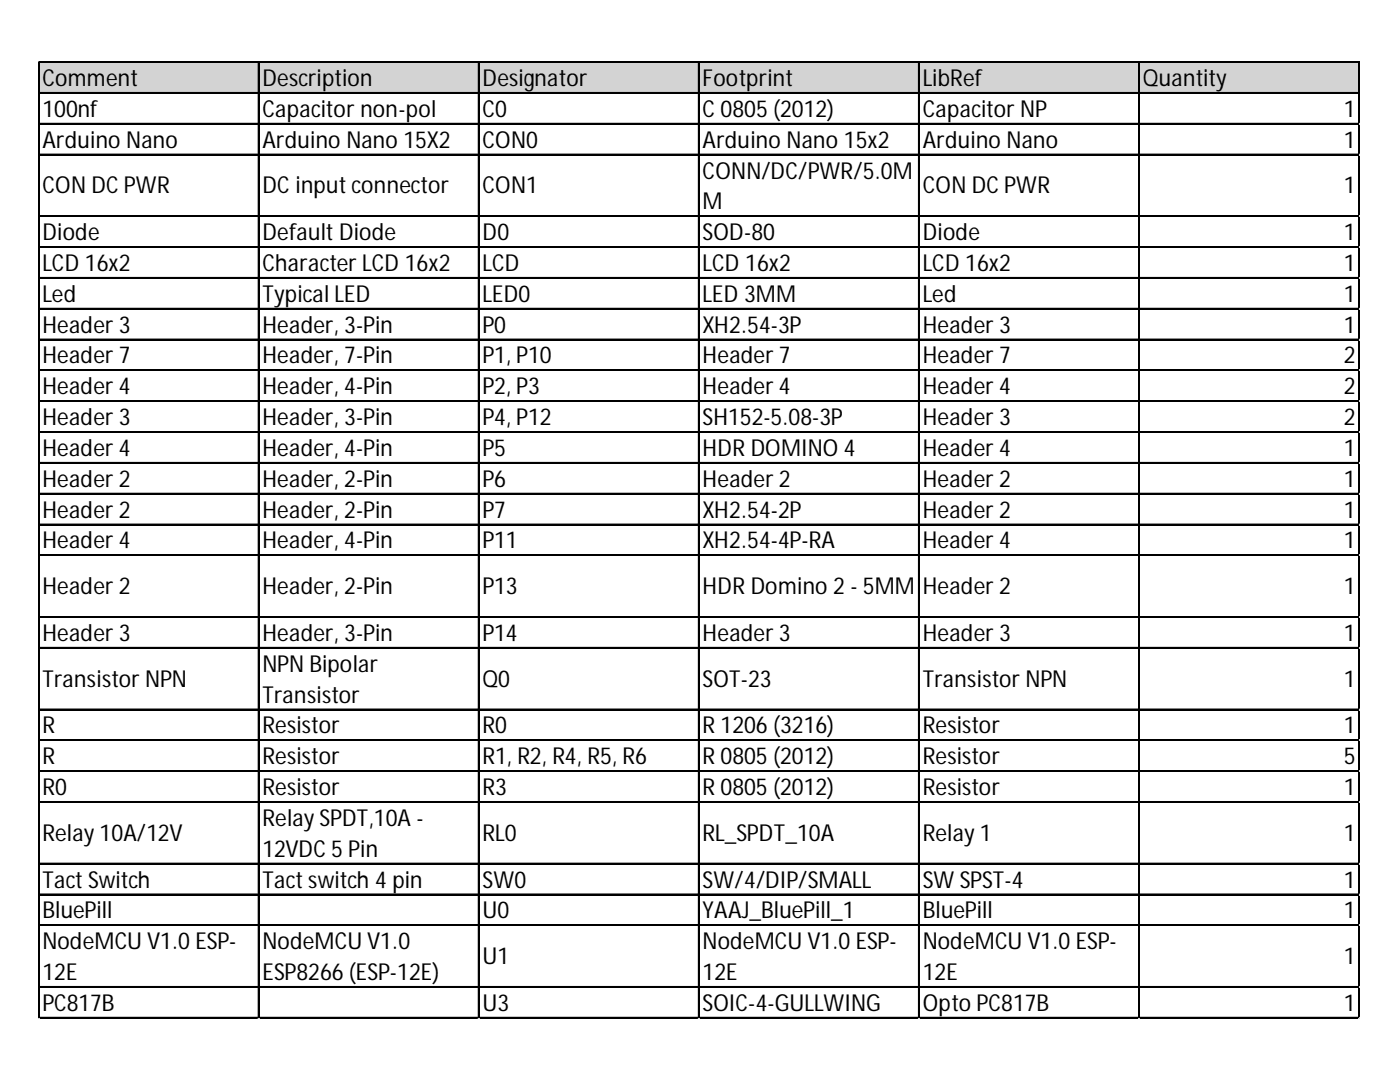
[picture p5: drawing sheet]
<svg xmlns="http://www.w3.org/2000/svg" width="279mm" height="216mm" viewBox="0 0 279 216" stroke-linecap="round" stroke-linejoin="round" font-family="sans-serif">
<defs><g id="words">
<g font-size="4.7">
<text x="8.5" y="17.2">Comment</text>
<text x="52.4" y="17.2">Description</text>
<text x="96.3" y="17.2">Designator</text>
<text x="140.2" y="17.2">Footprint</text>
<text x="184.1" y="17.2">LibRef</text>
<text x="228.1" y="17.2">Quantity</text>
<text x="8.5" y="23.3">100nf</text>
<text x="52.4" y="23.3">Capacitor non-pol</text>
<text x="96.3" y="23.3">C0</text>
<text x="140.2" y="23.3">C 0805 (2012)</text>
<text x="184.1" y="23.3">Capacitor NP</text>
<text x="268.2" y="23.3">1</text>
<text x="8.5" y="29.5">Arduino Nano</text>
<text x="52.4" y="29.5">Arduino Nano 15X2</text>
<text x="96.3" y="29.5">CON0</text>
<text x="140.2" y="29.5">Arduino Nano 15x2</text>
<text x="184.1" y="29.5">Arduino Nano</text>
<text x="268.2" y="29.5">1</text>
<text x="140.2" y="35.6">CONN/DC/PWR/5.0M</text>
<text x="8.5" y="38.6">CON DC PWR</text>
<text x="52.4" y="38.6">DC input connector</text>
<text x="96.3" y="38.6">CON1</text>
<text x="140.2" y="41.8">M</text>
<text x="184.1" y="38.6">CON DC PWR</text>
<text x="268.2" y="38.6">1</text>
<text x="8.5" y="47.9">Diode</text>
<text x="52.4" y="47.9">Default Diode</text>
<text x="96.3" y="47.9">D0</text>
<text x="140.2" y="47.9">SOD-80</text>
<text x="184.1" y="47.9">Diode</text>
<text x="268.2" y="47.9">1</text>
<text x="8.5" y="54.1">LCD 16x2</text>
<text x="52.4" y="54.1">Character LCD 16x2</text>
<text x="96.3" y="54.1">LCD</text>
<text x="140.2" y="54.1">LCD 16x2</text>
<text x="184.1" y="54.1">LCD 16x2</text>
<text x="268.2" y="54.1">1</text>
<text x="8.5" y="60.2">Led</text>
<text x="52.4" y="60.2">Typical LED</text>
<text x="96.3" y="60.2">LED0</text>
<text x="140.2" y="60.2">LED 3MM</text>
<text x="184.1" y="60.2">Led</text>
<text x="268.2" y="60.2">1</text>
<text x="8.5" y="66.4">Header 3</text>
<text x="52.4" y="66.4">Header, 3-Pin</text>
<text x="96.3" y="66.4">P0</text>
<text x="140.2" y="66.4">XH2.54-3P</text>
<text x="184.1" y="66.4">Header 3</text>
<text x="268.2" y="66.4">1</text>
<text x="8.5" y="72.5">Header 7</text>
<text x="52.4" y="72.5">Header, 7-Pin</text>
<text x="96.3" y="72.5">P1, P10</text>
<text x="140.2" y="72.5">Header 7</text>
<text x="184.1" y="72.5">Header 7</text>
<text x="268.2" y="72.5">2</text>
<text x="8.5" y="78.7">Header 4</text>
<text x="52.4" y="78.7">Header, 4-Pin</text>
<text x="96.3" y="78.7">P2, P3</text>
<text x="140.2" y="78.7">Header 4</text>
<text x="184.1" y="78.7">Header 4</text>
<text x="268.2" y="78.7">2</text>
<text x="8.5" y="84.8">Header 3</text>
<text x="52.4" y="84.8">Header, 3-Pin</text>
<text x="96.3" y="84.8">P4, P12</text>
<text x="140.2" y="84.8">SH152-5.08-3P</text>
<text x="184.1" y="84.8">Header 3</text>
<text x="268.2" y="84.8">2</text>
<text x="8.5" y="91">Header 4</text>
<text x="52.4" y="91">Header, 4-Pin</text>
<text x="96.3" y="91">P5</text>
<text x="140.2" y="91">HDR DOMINO 4</text>
<text x="184.1" y="91">Header 4</text>
<text x="268.2" y="91">1</text>
<text x="8.5" y="97.1">Header 2</text>
<text x="52.4" y="97.1">Header, 2-Pin</text>
<text x="96.3" y="97.1">P6</text>
<text x="140.2" y="97.1">Header 2</text>
<text x="184.1" y="97.1">Header 2</text>
<text x="268.2" y="97.1">1</text>
<text x="8.5" y="103.3">Header 2</text>
<text x="52.4" y="103.3">Header, 2-Pin</text>
<text x="96.3" y="103.3">P7</text>
<text x="140.2" y="103.3">XH2.54-2P</text>
<text x="184.1" y="103.3">Header 2</text>
<text x="268.2" y="103.3">1</text>
<text x="8.5" y="109.4">Header 4</text>
<text x="52.4" y="109.4">Header, 4-Pin</text>
<text x="96.3" y="109.4">P11</text>
<text x="140.2" y="109.4">XH2.54-4P-RA</text>
<text x="184.1" y="109.4">Header 4</text>
<text x="268.2" y="109.4">1</text>
<text x="8.5" y="118.6">Header 2</text>
<text x="52.4" y="118.6">Header, 2-Pin</text>
<text x="96.3" y="118.6">P13</text>
<text x="140.2" y="118.6">HDR Domino 2 - 5MM</text>
<text x="184.1" y="118.6">Header 2</text>
<text x="268.2" y="118.6">1</text>
<text x="8.5" y="127.9">Header 3</text>
<text x="52.4" y="127.9">Header, 3-Pin</text>
<text x="96.3" y="127.9">P14</text>
<text x="140.2" y="127.9">Header 3</text>
<text x="184.1" y="127.9">Header 3</text>
<text x="268.2" y="127.9">1</text>
<text x="8.5" y="137">Transistor NPN</text>
<text x="52.4" y="134">NPN Bipolar</text>
<text x="96.3" y="137">Q0</text>
<text x="140.2" y="137">SOT-23</text>
<text x="184.1" y="137">Transistor NPN</text>
<text x="268.2" y="137">1</text>
<text x="52.4" y="140.2">Transistor</text>
<text x="8.5" y="146.3">R</text>
<text x="52.4" y="146.3">Resistor</text>
<text x="96.3" y="146.3">R0</text>
<text x="140.2" y="146.3">R 1206 (3216)</text>
<text x="184.1" y="146.3">Resistor</text>
<text x="268.2" y="146.3">1</text>
<text x="8.5" y="152.5">R</text>
<text x="52.4" y="152.5">Resistor</text>
<text x="96.3" y="152.5">R1, R2, R4, R5, R6</text>
<text x="140.2" y="152.5">R 0805 (2012)</text>
<text x="184.1" y="152.5">Resistor</text>
<text x="268.2" y="152.5">5</text>
<text x="8.5" y="158.6">R0</text>
<text x="52.4" y="158.6">Resistor</text>
<text x="96.3" y="158.6">R3</text>
<text x="140.2" y="158.6">R 0805 (2012)</text>
<text x="184.1" y="158.6">Resistor</text>
<text x="268.2" y="158.6">1</text>
<text x="8.5" y="167.8">Relay 10A/12V</text>
<text x="52.4" y="164.8">Relay SPDT,10A -</text>
<text x="96.3" y="167.8">RL0</text>
<text x="140.2" y="167.8">RL_SPDT_10A</text>
<text x="184.1" y="167.8">Relay 1</text>
<text x="268.2" y="167.8">1</text>
<text x="52.4" y="171">12VDC 5 Pin</text>
<text x="8.5" y="177.1">Tact Switch</text>
<text x="52.4" y="177.1">Tact switch 4 pin</text>
<text x="96.3" y="177.1">SW0</text>
<text x="140.2" y="177.1">SW/4/DIP/SMALL</text>
<text x="184.1" y="177.1">SW SPST-4</text>
<text x="268.2" y="177.1">1</text>
<text x="8.5" y="183.3">BluePill</text>
<text x="96.3" y="183.3">U0</text>
<text x="140.2" y="183.3">YAAJ_BluePill_1</text>
<text x="184.1" y="183.3">BluePill</text>
<text x="268.2" y="183.3">1</text>
<text x="8.5" y="189.4">NodeMCU V1.0 ESP-</text>
<text x="52.4" y="189.4">NodeMCU V1.0</text>
<text x="140.2" y="189.4">NodeMCU V1.0 ESP-</text>
<text x="184.1" y="189.4">NodeMCU V1.0 ESP-</text>
<text x="8.5" y="195.6">12E</text>
<text x="52.4" y="195.6">ESP8266 (ESP-12E)</text>
<text x="96.3" y="192.4">U1</text>
<text x="140.2" y="195.6">12E</text>
<text x="184.1" y="195.6">12E</text>
<text x="268.2" y="192.4">1</text>
<text x="8.5" y="201.7">PC817B</text>
<text x="96.3" y="201.7">U3</text>
<text x="140.2" y="201.7">SOIC-4-GULLWING</text>
<text x="184.1" y="201.7">Opto PC817B</text>
<text x="268.2" y="201.7">1</text>
</g>
</g></defs>
<path d="M7.8 12.5h263.6v6.2h-263.6z" fill="#d3d3d3"/>
<g fill="none" stroke="#000" stroke-width=".21">
<path d="M7.6 12.3v190.9M7.7 12.3v190.9M7.8 12.3h263.6M7.8 12.4h263.6M7.8 18.5h263.6M7.8 18.6h263.6M51.5 12.5v190.7M51.6 12.5v190.7M95.5 12.5v190.7M95.6 12.5v190.7M139.4 12.5v190.7M139.5 12.5v190.7"/>
<path d="M183.3 12.5v190.7M183.4 12.5v190.7M227.2 12.5v190.7M227.3 12.5v190.7M271.1 12.5v190.7M271.2 12.5v190.7M7.8 24.6h263.6M7.8 24.7h263.6M7.8 30.8h263.6M7.8 30.9h263.6M7.8 43.1h263.6M7.8 43.2h263.6"/>
<path d="M7.8 49.2h263.6M7.8 49.3h263.6M7.8 55.4h263.6M7.8 55.5h263.6M7.8 61.5h263.6M7.8 61.6h263.6M7.8 67.7h263.6M7.8 67.8h263.6M7.8 73.8h263.6M7.8 73.9h263.6M7.8 80h263.6M7.8 80.1h263.6"/>
<path d="M7.8 86.1h263.6M7.8 86.2h263.6M7.8 92.3h263.6M7.8 92.4h263.6M7.8 98.4h263.6M7.8 98.5h263.6M7.8 104.6h263.6M7.8 104.7h263.6M7.8 110.7h263.6M7.8 110.8h263.6M7.8 123h263.6M7.8 123.1h263.6"/>
<path d="M7.8 129.2h263.6M7.8 129.3h263.6M7.8 141.5h263.6M7.8 141.6h263.6M7.8 147.6h263.6M7.8 147.7h263.6M7.8 153.8h263.6M7.8 153.9h263.6M7.8 159.9h263.6M7.8 160h263.6M7.8 172.2h263.6M7.8 172.3h263.6"/>
<path d="M7.8 178.4h263.6M7.8 178.5h263.6M7.8 184.5h263.6M7.8 184.6h263.6M7.8 196.8h263.6M7.8 196.9h263.6M7.8 203h263.6M7.8 203.1h263.6"/>
</g>
<path d="M7.6 203.2v.1" fill="none" stroke="#d4d4d4" stroke-width=".21"/>
<path d="M7.6 203.2l.2 .1z" fill="#d4d4d4"/>
<path d="M51.5 203.2v.1" fill="none" stroke="#d4d4d4" stroke-width=".21"/>
<path d="M51.5 203.2l.2 .1z" fill="#d4d4d4"/>
<path d="M95.5 203.2v.1" fill="none" stroke="#d4d4d4" stroke-width=".21"/>
<path d="M95.5 203.2l.2 .1z" fill="#d4d4d4"/>
<path d="M139.4 203.2v.1" fill="none" stroke="#d4d4d4" stroke-width=".21"/>
<path d="M139.4 203.2l.2 .1z" fill="#d4d4d4"/>
<path d="M183.3 203.2v.1" fill="none" stroke="#d4d4d4" stroke-width=".21"/>
<path d="M183.3 203.2l.2 .1z" fill="#d4d4d4"/>
<path d="M227.2 203.2v.1" fill="none" stroke="#d4d4d4" stroke-width=".21"/>
<path d="M227.2 203.2l.2 .1z" fill="#d4d4d4"/>
<path d="M271.1 203.2v.1" fill="none" stroke="#d4d4d4" stroke-width=".21"/>
<path d="M271.1 203.2l.3 .1z" fill="#d4d4d4"/>
<path d="M271.4 24.6h.1" fill="none" stroke="#d4d4d4" stroke-width=".21"/>
<path d="M271.4 24.6v.2z" fill="#d4d4d4"/>
<path d="M271.4 30.8h.1" fill="none" stroke="#d4d4d4" stroke-width=".21"/>
<path d="M271.4 30.8v.2z" fill="#d4d4d4"/>
<path d="M271.4 43.1h.1" fill="none" stroke="#d4d4d4" stroke-width=".21"/>
<path d="M271.4 43.1v.2z" fill="#d4d4d4"/>
<path d="M271.4 49.2h.1" fill="none" stroke="#d4d4d4" stroke-width=".21"/>
<path d="M271.4 49.2v.2z" fill="#d4d4d4"/>
<path d="M271.4 55.4h.1" fill="none" stroke="#d4d4d4" stroke-width=".21"/>
<path d="M271.4 55.4v.2z" fill="#d4d4d4"/>
<path d="M271.4 61.5h.1" fill="none" stroke="#d4d4d4" stroke-width=".21"/>
<path d="M271.4 61.5v.2z" fill="#d4d4d4"/>
<path d="M271.4 67.7h.1" fill="none" stroke="#d4d4d4" stroke-width=".21"/>
<path d="M271.4 67.7v.2z" fill="#d4d4d4"/>
<path d="M271.4 73.8h.1" fill="none" stroke="#d4d4d4" stroke-width=".21"/>
<path d="M271.4 73.8v.2z" fill="#d4d4d4"/>
<path d="M271.4 80h.1" fill="none" stroke="#d4d4d4" stroke-width=".21"/>
<path d="M271.4 80v.2z" fill="#d4d4d4"/>
<path d="M271.4 86.1h.1" fill="none" stroke="#d4d4d4" stroke-width=".21"/>
<path d="M271.4 86.1v.2z" fill="#d4d4d4"/>
<path d="M271.4 92.3h.1" fill="none" stroke="#d4d4d4" stroke-width=".21"/>
<path d="M271.4 92.3v.2z" fill="#d4d4d4"/>
<path d="M271.4 98.4h.1" fill="none" stroke="#d4d4d4" stroke-width=".21"/>
<path d="M271.4 98.4v.2z" fill="#d4d4d4"/>
<path d="M271.4 104.6h.1" fill="none" stroke="#d4d4d4" stroke-width=".21"/>
<path d="M271.4 104.6v.2z" fill="#d4d4d4"/>
<path d="M271.4 110.7h.1" fill="none" stroke="#d4d4d4" stroke-width=".21"/>
<path d="M271.4 110.7v.2z" fill="#d4d4d4"/>
<path d="M271.4 123h.1" fill="none" stroke="#d4d4d4" stroke-width=".21"/>
<path d="M271.4 123v.2z" fill="#d4d4d4"/>
<path d="M271.4 129.2h.1" fill="none" stroke="#d4d4d4" stroke-width=".21"/>
<path d="M271.4 129.2v.2z" fill="#d4d4d4"/>
<path d="M271.4 141.5h.1" fill="none" stroke="#d4d4d4" stroke-width=".21"/>
<path d="M271.4 141.5v.2z" fill="#d4d4d4"/>
<path d="M271.4 147.6h.1" fill="none" stroke="#d4d4d4" stroke-width=".21"/>
<path d="M271.4 147.6v.2z" fill="#d4d4d4"/>
<path d="M271.4 153.8h.1" fill="none" stroke="#d4d4d4" stroke-width=".21"/>
<path d="M271.4 153.8v.2z" fill="#d4d4d4"/>
<path d="M271.4 159.9h.1" fill="none" stroke="#d4d4d4" stroke-width=".21"/>
<path d="M271.4 159.9v.2z" fill="#d4d4d4"/>
<path d="M271.4 172.2h.1" fill="none" stroke="#d4d4d4" stroke-width=".21"/>
<path d="M271.4 172.2v.2z" fill="#d4d4d4"/>
<path d="M271.4 178.4h.1" fill="none" stroke="#d4d4d4" stroke-width=".21"/>
<path d="M271.4 178.4v.2z" fill="#d4d4d4"/>
<path d="M271.4 184.5h.1" fill="none" stroke="#d4d4d4" stroke-width=".21"/>
<path d="M271.4 184.5v.3z" fill="#d4d4d4"/>
<path d="M271.4 196.8h.1" fill="none" stroke="#d4d4d4" stroke-width=".21"/>
<path d="M271.4 196.8v.3z" fill="#d4d4d4"/>
<path d="M271.4 203h.1" fill="none" stroke="#d4d4d4" stroke-width=".21"/>
<path d="M271.4 203v.2z" fill="#d4d4d4"/>
<use href="#words"/>
</svg>
